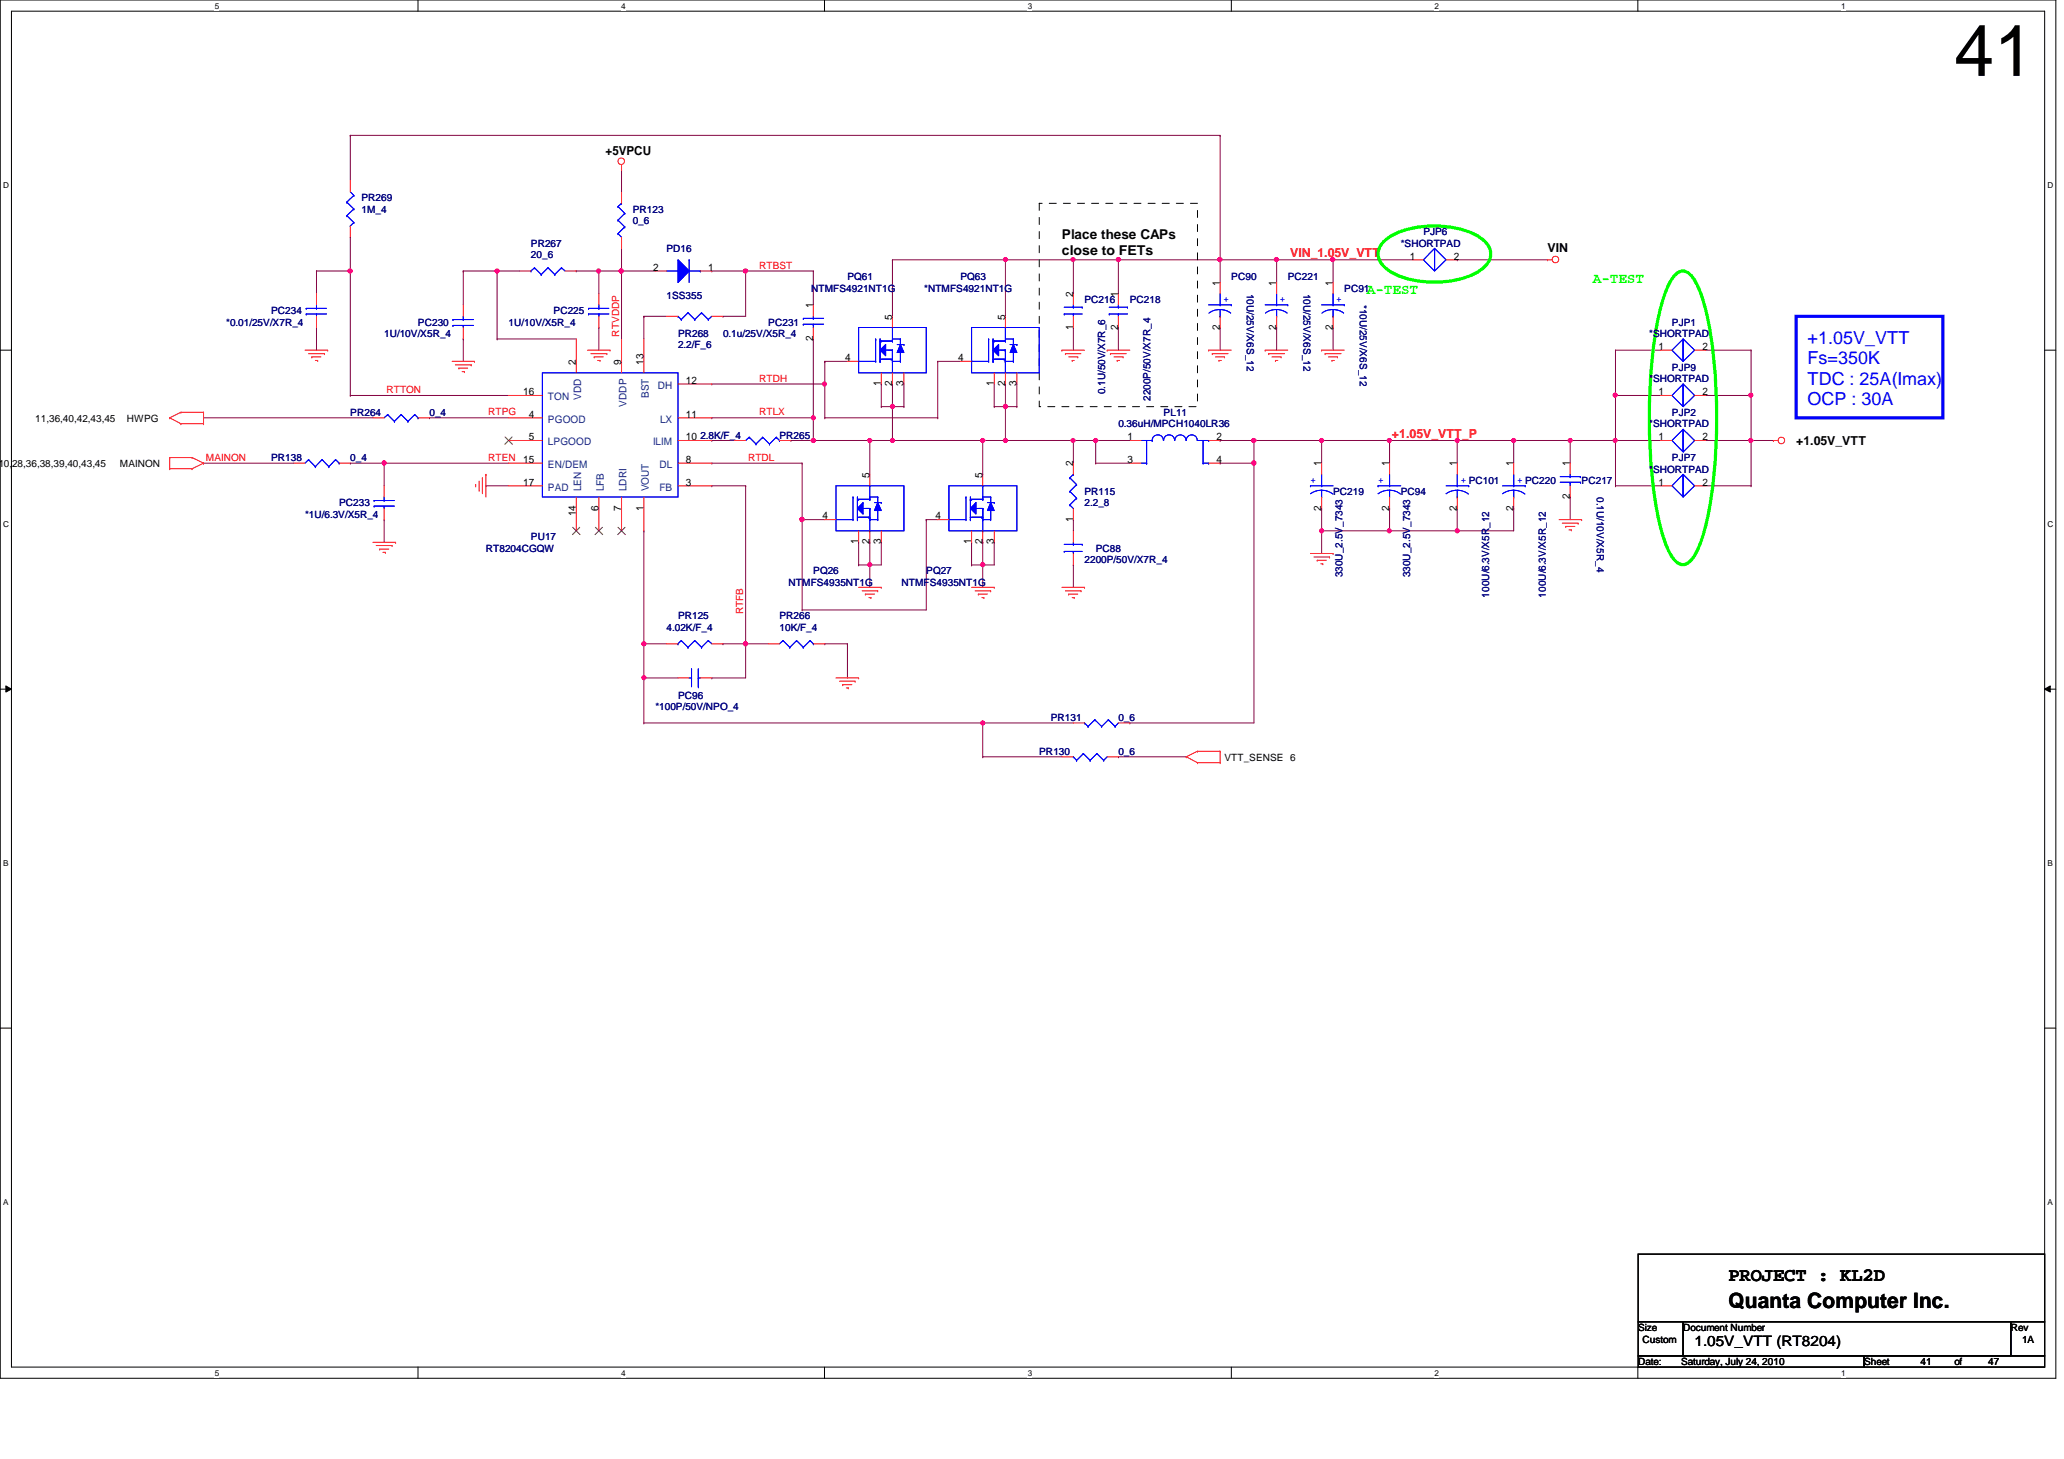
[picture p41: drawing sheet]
<svg xmlns="http://www.w3.org/2000/svg" width="297mm" height="210mm" viewBox="0 0 297 210" stroke-linecap="round" stroke-linejoin="round" font-family="sans-serif">
<defs><g id="words">
<text font-size="10.4" x="281.3" y="10.9">41</text>
<text font-size="3" x="248.7" y="188.1">Quanta Computer Inc.</text>
<text font-size="2.8" x="248.7" y="184.4">PROJECT : KL2D</text>
<g font-size="2.6" fill="#00f">
<text x="260.1" y="49.4">+1.05V_VTT</text>
<text x="260.1" y="52.4">Fs=350K</text>
<text x="260.1" y="55.4">TDC : 25A(Imax)</text>
<text x="260.1" y="58.3">OCP : 30A</text>
</g>
<g font-size="2.1" fill="#0f0">
<text x="229.2" y="40.7">A-TEST</text>
<text x="196.7" y="42.3">A-TEST</text>
</g>
<text font-size="2.1" x="243.9" y="193.7">1.05V_VTT (RT8204)</text>
<g font-size="1.9">
<text x="152.8" y="34.3">Place these CAPs</text>
<text x="152.8" y="36.7">close to FETs</text>
</g>
<g font-size="1.8">
<text x="87.2" y="22.3">+5VPCU</text>
<text x="222.7" y="36.3">VIN</text>
<text x="258.5" y="64.1">+1.05V_VTT</text>
</g>
<g font-size="1.8" fill="#f00">
<text x="185.7" y="37">VIN_1.05V_VTT</text>
<text x="200.3" y="63">+1.05V_VTT_P</text>
</g>
<g font-size="1.5">
<text x="94" y="38.9">2</text>
<text x="101.9" y="38.9">1</text>
<text x="175.6" y="41.1" transform="rotate(-90 175.6 41.1)">1</text>
<text x="183.7" y="41.1" transform="rotate(-90 183.7 41.1)">1</text>
<text x="191.8" y="41.1" transform="rotate(-90 191.8 41.1)">1</text>
<text x="202.9" y="37.3">1</text>
<text x="209.3" y="37.3">2</text>
<text x="117" y="44.4" transform="rotate(-90 117 44.4)">1</text>
<text x="128.4" y="46" transform="rotate(-90 128.4 46)">5</text>
<text x="144.6" y="46" transform="rotate(-90 144.6 46)">5</text>
<text x="154.4" y="47.5" transform="rotate(-90 154.4 47.5)">1</text>
<text x="154.4" y="42.7" transform="rotate(-90 154.4 42.7)">2</text>
<text x="160.9" y="47.5" transform="rotate(-90 160.9 47.5)">2</text>
<text x="160.9" y="42.7" transform="rotate(-90 160.9 42.7)">1</text>
<text x="175.6" y="47.5" transform="rotate(-90 175.6 47.5)">2</text>
<text x="183.7" y="47.5" transform="rotate(-90 183.7 47.5)">2</text>
<text x="191.8" y="47.5" transform="rotate(-90 191.8 47.5)">2</text>
<text x="82.9" y="52.5" transform="rotate(-90 82.9 52.5)">2</text>
<text x="89.4" y="52.5" transform="rotate(-90 89.4 52.5)">9</text>
<text x="92.6" y="52.5" transform="rotate(-90 92.6 52.5)">13</text>
<text x="117" y="49.1" transform="rotate(-90 117 49.1)">2</text>
<text x="121.6" y="51.9">4</text>
<text x="137.9" y="51.9">4</text>
<text x="238.7" y="50.3">1</text>
<text x="245" y="50.3">2</text>
<text x="75.3" y="56.9">16</text>
<text x="98.7" y="55.2">12</text>
<text x="126.8" y="55.6" transform="rotate(-90 126.8 55.6)">1</text>
<text x="128.4" y="55.6" transform="rotate(-90 128.4 55.6)">2</text>
<text x="130" y="55.6" transform="rotate(-90 130 55.6)">3</text>
<text x="143" y="55.6" transform="rotate(-90 143 55.6)">1</text>
<text x="144.6" y="55.6" transform="rotate(-90 144.6 55.6)">2</text>
<text x="146.3" y="55.6" transform="rotate(-90 146.3 55.6)">3</text>
<text x="238.7" y="56.9">1</text>
<text x="245" y="56.9">2</text>
<text x="76.1" y="60.1">4</text>
<text x="76.1" y="63.3">5</text>
<text x="98.7" y="63.3">10</text>
<text x="98.7" y="60.1">11</text>
<text x="162.3" y="63.3">1</text>
<text x="175.1" y="63.3">2</text>
<text x="238.7" y="63.3">1</text>
<text x="245" y="63.3">2</text>
<text x="75.3" y="66.6">15</text>
<text x="75.3" y="69.8">17</text>
<text x="98.7" y="69.8">3</text>
<text x="98.7" y="66.6">8</text>
<text x="125.1" y="68.7" transform="rotate(-90 125.1 68.7)">5</text>
<text x="141.4" y="68.7" transform="rotate(-90 141.4 68.7)">5</text>
<text x="154.4" y="67.1" transform="rotate(-90 154.4 67.1)">2</text>
<text x="162.3" y="66.6">3</text>
<text x="175.1" y="66.6">4</text>
<text x="190.2" y="67.1" transform="rotate(-90 190.2 67.1)">1</text>
<text x="199.9" y="67.1" transform="rotate(-90 199.9 67.1)">1</text>
<text x="209.7" y="67.1" transform="rotate(-90 209.7 67.1)">1</text>
<text x="217.8" y="67.1" transform="rotate(-90 217.8 67.1)">1</text>
<text x="225.9" y="71.8" transform="rotate(-90 225.9 71.8)">2</text>
<text x="225.9" y="67.1" transform="rotate(-90 225.9 67.1)">1</text>
<text x="238.7" y="69.8">1</text>
<text x="245" y="69.8">2</text>
<text x="82.9" y="74.3" transform="rotate(-90 82.9 74.3)">14</text>
<text x="86.1" y="73.4" transform="rotate(-90 86.1 73.4)">6</text>
<text x="89.4" y="73.4" transform="rotate(-90 89.4 73.4)">7</text>
<text x="92.6" y="73.4" transform="rotate(-90 92.6 73.4)">1</text>
<text x="118.4" y="74.7">4</text>
<text x="134.6" y="74.7">4</text>
<text x="154.4" y="75.1" transform="rotate(-90 154.4 75.1)">1</text>
<text x="190.2" y="73.4" transform="rotate(-90 190.2 73.4)">2</text>
<text x="199.9" y="73.4" transform="rotate(-90 199.9 73.4)">2</text>
<text x="209.7" y="73.4" transform="rotate(-90 209.7 73.4)">2</text>
<text x="217.8" y="73.4" transform="rotate(-90 217.8 73.4)">2</text>
<text x="123.5" y="78.3" transform="rotate(-90 123.5 78.3)">1</text>
<text x="125.1" y="78.3" transform="rotate(-90 125.1 78.3)">2</text>
<text x="126.8" y="78.3" transform="rotate(-90 126.8 78.3)">3</text>
<text x="139.8" y="78.3" transform="rotate(-90 139.8 78.3)">1</text>
<text x="141.4" y="78.3" transform="rotate(-90 141.4 78.3)">2</text>
<text x="143" y="78.3" transform="rotate(-90 143 78.3)">3</text>
</g>
<g font-size="1.5" fill="#004080">
<text x="78.9" y="57.6">TON</text>
<text x="83.6" y="57.5" transform="rotate(-90 83.6 57.5)">VDD</text>
<text x="90.2" y="58.5" transform="rotate(-90 90.2 58.5)">VDDP</text>
<text x="93.4" y="57.3" transform="rotate(-90 93.4 57.3)">BST</text>
<text x="94.7" y="55.9">DH</text>
<text x="78.9" y="60.8">PGOOD</text>
<text x="78.9" y="64.1">LPGOOD</text>
<text x="94" y="64.1">ILIM</text>
<text x="95" y="60.8">LX</text>
<text x="78.9" y="67.3">EN/DEM</text>
<text x="78.9" y="70.6">PAD</text>
<text x="83.6" y="70.7" transform="rotate(-90 83.6 70.7)">LEN</text>
<text x="86.9" y="70.7" transform="rotate(-90 86.9 70.7)">LFB</text>
<text x="90.2" y="70.7" transform="rotate(-90 90.2 70.7)">LDRI</text>
<text x="93.4" y="70.7" transform="rotate(-90 93.4 70.7)">VOUT</text>
<text x="94.9" y="70.6">FB</text>
<text x="94.9" y="67.3">DL</text>
</g>
<g font-size="1.4" fill="#000080">
<text x="52" y="29">PR269</text>
<text x="52" y="30.6">1M_4</text>
<text x="76.4" y="35.5">PR267</text>
<text x="91.1" y="30.6">PR123</text>
<text x="91.1" y="32.2">0_6</text>
<text x="201.6" y="35.5">*SHORTPAD</text>
<text x="204.8" y="33.9">PJP6</text>
<text x="76.4" y="37.1">20_6</text>
<text x="95.9" y="36.3">PD16</text>
<text x="116.8" y="42">NTMFS4921NT1G</text>
<text x="122" y="40.3">PQ61</text>
<text x="133" y="42">*NTMFS4921NT1G</text>
<text x="138.2" y="40.3">PQ63</text>
<text x="177.2" y="40.3">PC90</text>
<text x="185.3" y="40.3">PC221</text>
<text x="193.5" y="42">PC91</text>
<text x="32.6" y="46.9">*0.01/25V/X7R_4</text>
<text x="39" y="45.2">PC234</text>
<text x="60.2" y="46.9">PC230</text>
<text x="73.2" y="46.9">1U/10V/X5R_4</text>
<text x="79.7" y="45.2">PC225</text>
<text x="95.9" y="43">1SS355</text>
<text x="110.6" y="46.9">PC231</text>
<text x="156.1" y="43.6">PC216</text>
<text x="162.6" y="43.6">PC218</text>
<text x="179.4" y="42.2" transform="rotate(90 179.4 42.2)">10U/25V/X6S_12</text>
<text x="187.6" y="42.2" transform="rotate(90 187.6 42.2)">10U/25V/X6S_12</text>
<text x="195.7" y="43.9" transform="rotate(90 195.7 43.9)">*10U/25V/X6S_12</text>
<text x="240.6" y="46.9">PJP1</text>
<text x="55.3" y="48.5">1U/10V/X5R_4</text>
<text x="97.6" y="48.5">PR268</text>
<text x="97.6" y="50.1">2.2/F_6</text>
<text x="104.1" y="48.5">0.1u/25V/X5R_4</text>
<text x="237.4" y="48.5">*SHORTPAD</text>
<text x="240.6" y="53.3">PJP9</text>
<text x="50.4" y="59.9">PR264</text>
<text x="61.8" y="59.9">0_4</text>
<text x="159" y="56.7" transform="rotate(-90 159 56.7)">0.1U/50V/X7R_6</text>
<text x="165.6" y="57.7" transform="rotate(-90 165.6 57.7)">2200P/50V/X7R_4</text>
<text x="167.5" y="59.9">PL11</text>
<text x="237.4" y="55">*SHORTPAD</text>
<text x="240.6" y="59.9">PJP2</text>
<text x="100.8" y="63.1">2.8K/F_4</text>
<text x="112.2" y="63.1">PR265</text>
<text x="160.9" y="61.5">0.36uH/MPCH1040LR36</text>
<text x="237.4" y="61.5">*SHORTPAD</text>
<text x="39" y="66.4">PR138</text>
<text x="50.4" y="66.4">0_4</text>
<text x="156.1" y="71.2">PR115</text>
<text x="191.9" y="71.2">PC219</text>
<text x="201.6" y="71.2">PC94</text>
<text x="227.6" y="69.6">PC217</text>
<text x="229.8" y="71.5" transform="rotate(90 229.8 71.5)">0.1U/10V/X5R_4</text>
<text x="237.4" y="68">*SHORTPAD</text>
<text x="240.6" y="66.4">PJP7</text>
<text x="43.9" y="74.5">*1U/6.3V/X5R_4</text>
<text x="48.8" y="72.9">PC233</text>
<text x="76.4" y="77.7">PU17</text>
<text x="156.1" y="72.9">2.2_8</text>
<text x="69.9" y="79.4">RT8204CGQW</text>
<text x="117" y="82.6">PQ26</text>
<text x="133.3" y="82.6">PQ27</text>
<text x="156.1" y="81">2200P/50V/X7R_4</text>
<text x="157.7" y="79.4">PC88</text>
<text x="193.2" y="83.1" transform="rotate(-90 193.2 83.1)">330U_2.5V_7343</text>
<text x="202.9" y="83.1" transform="rotate(-90 202.9 83.1)">330U_2.5V_7343</text>
<text x="97.6" y="89.1">PR125</text>
<text x="112.2" y="89.1">PR266</text>
<text x="113.5" y="84.2">NTMFS4935NT1G</text>
<text x="129.7" y="84.2">NTMFS4935NT1G</text>
<text x="214.3" y="86" transform="rotate(-90 214.3 86)">100U/6.3V/X5R_12</text>
<text x="222.5" y="86" transform="rotate(-90 222.5 86)">100U/6.3V/X5R_12</text>
<text x="95.9" y="90.8">4.02K/F_4</text>
<text x="112.2" y="90.8">10K/F_4</text>
<text x="97.6" y="100.5">PC96</text>
<text x="94.3" y="102.1">*100P/50V/NPO_4</text>
<text x="151.2" y="103.8">PR131</text>
<text x="160.9" y="103.8">0_6</text>
<text x="149.6" y="108.6">PR130</text>
<text x="160.9" y="108.6">0_6</text>
</g>
<g font-size="1.4" fill="#f00">
<text x="109.3" y="38.7">RTBST</text>
<text x="89.1" y="48.4" transform="rotate(-90 89.1 48.4)">RTVDDP</text>
<text x="55.6" y="56.6">RTTON</text>
<text x="70.3" y="59.8">RTPG</text>
<text x="109.3" y="59.8">RTLX</text>
<text x="109.3" y="54.9">RTDH</text>
<text x="29.6" y="66.3">MAINON</text>
<text x="70.3" y="66.3">RTEN</text>
<text x="107.7" y="66.3">RTDL</text>
<text x="107" y="88.4" transform="rotate(-90 107 88.4)">RTFB</text>
</g>
<g font-size="1.4" fill="#00f">
<text x="176.1" y="43.4">+</text>
<text x="184.2" y="43.4">+</text>
<text x="192.3" y="43.4">+</text>
<text x="188.6" y="69.4">+</text>
<text x="198.3" y="69.4">+</text>
<text x="210.2" y="69.4">+ PC101</text>
<text x="218.4" y="69.4">+ PC220</text>
</g>
<g font-size="1.4">
<text x="5.1" y="60.7">11,36,40,42,43,45</text>
<text x="18.2" y="60.7">HWPG</text>
<text x="-.6" y="67.2">,10,28,36,38,39,40,43,45</text>
<text x="17.3" y="67.2">MAINON</text>
<text x="176.2" y="109.4">VTT_SENSE 6</text>
<text x="235.8" y="191.5">Size</text>
<text x="242.2" y="191.5">Document Number</text>
<text x="289.4" y="191.5">Rev</text>
<text x="235.8" y="196.4">Date:</text>
<text x="236.4" y="193.2">Custom</text>
<text x="241.9" y="196.4">Saturday, July 24, 2010</text>
<text x="268.3" y="196.4">Sheet</text>
<text x="276.4" y="196.4">41</text>
<text x="281.3" y="196.4">of</text>
<text x="286.1" y="196.4">47</text>
<text x="291" y="193.2">1A</text>
</g>
<g font-size="1.2">
<text x="30.9" y="1.2">5</text>
<text x="89.4" y="1.2">4</text>
<text x="147.9" y="1.2">3</text>
<text x="206.5" y="1.2">2</text>
<text x="265" y="1.2">1</text>
<text x=".5" y="27.1">D</text>
<text x="294.7" y="27.1">D</text>
<text x=".5" y="75.8">C</text>
<text x="294.7" y="75.8">C</text>
<text x=".5" y="124.6">B</text>
<text x="294.7" y="124.6">B</text>
<text x=".5" y="173.4">A</text>
<text x="294.7" y="173.4">A</text>
<text x="30.9" y="197.9">5</text>
<text x="89.4" y="197.9">4</text>
<text x="147.9" y="197.9">3</text>
<text x="206.5" y="197.9">2</text>
<text x="265" y="197.9">1</text>
</g>
</g></defs>
<path d="M0 0h295.9v198.3h-295.9zM1.6 1.6h292.7v195.1h-292.7z" fill="none" stroke="#000" stroke-width=".14"/>
<g fill="#fff">
<path d="M30.9 .2h.6v1.3h-.6z"/>
<path d="M30.9 196.8h.6v1.4h-.6z"/>
</g>
<path d="M60.2 0v1.6M60.2 196.7v1.6" fill="none" stroke="#000" stroke-width=".14"/>
<g fill="#fff">
<path d="M89.4 .2h.6v1.3h-.6z"/>
<path d="M89.4 196.8h.6v1.4h-.6z"/>
</g>
<path d="M118.7 0v1.6M118.7 196.7v1.6" fill="none" stroke="#000" stroke-width=".14"/>
<g fill="#fff">
<path d="M147.9 .2h.6v1.3h-.6z"/>
<path d="M147.9 196.8h.6v1.4h-.6z"/>
</g>
<path d="M177.2 0v1.6M177.2 196.7v1.6" fill="none" stroke="#000" stroke-width=".14"/>
<g fill="#fff">
<path d="M206.5 .2h.5v1.3h-.5z"/>
<path d="M206.5 196.8h.5v1.4h-.5z"/>
</g>
<path d="M235.7 0v1.6M235.7 196.7v1.6" fill="none" stroke="#000" stroke-width=".14"/>
<g fill="#fff">
<path d="M265 .2h.6v1.3h-.6z"/>
<path d="M265 196.8h.6v1.4h-.6z"/>
<path d="M.5 26h.8v1.3h-.8z"/>
<path d="M294.7 26h.8v1.3h-.8z"/>
<path d="M.5 74.8h.8v1.3h-.8z"/>
<path d="M294.7 74.8h.8v1.3h-.8z"/>
</g>
<path d="M0 50.4h1.6M294.3 50.4h1.6" fill="none" stroke="#000" stroke-width=".14"/>
<g fill="#fff">
<path d="M.5 123.5h.7v1.3h-.7z"/>
<path d="M294.7 123.5h.7v1.3h-.7z"/>
</g>
<path d="M0 99.1h1.6M.8 98.7l.8 .4-.8 .5zM294.3 99.1l.8-.4v.9zM294.3 99.1h1.6" fill="none" stroke="#000" stroke-width=".14"/>
<path d="M.8 98.7l.8 .4-.8 .5zM294.3 99.1l.8-.4v.9z" fill="#000"/>
<g fill="#fff">
<path d="M.5 172.3h.7v1.3h-.7z"/>
<path d="M294.7 172.3h.7v1.3h-.7z"/>
</g>
<path d="M0 147.9h1.6M294.3 147.9h1.6" fill="none" stroke="#000" stroke-width=".14"/>
<path d="M191.9 37.4h.1M191.9 37.4h11.3" fill="none" stroke="#800040" stroke-width=".14"/>
<circle cx="191.8" cy="37.3" r=".3" fill="#f0f"/>
<circle cx="191.8" cy="37.3" r=".3" fill="none" stroke="#f0f" stroke-width=".14"/>
<g fill="none" stroke="#800040" stroke-width=".14">
<path d="M82.9 39h.1M82.9 39h3.3M183.7 37.4h.1M183.7 37.4v3.2M107.3 69.9h.1M107.3 69.9v22.7M125.2 78h.1M125.2 78v3.3M157.7 63.4h.1M157.7 63.4h4.9M92.7 92.6h.1M92.7 92.6v4.9"/>
<path d="M118.7 92.6h.1M118.7 92.6h3.3"/>
</g>
<circle cx="92.7" cy="97.5" r=".3" fill="#f0f"/>
<circle cx="92.7" cy="97.5" r=".3" fill="none" stroke="#f0f" stroke-width=".14"/>
<circle cx="92.7" cy="92.6" r=".3" fill="#f0f"/>
<circle cx="92.7" cy="92.6" r=".3" fill="none" stroke="#f0f" stroke-width=".14"/>
<g fill="none" stroke="#800040" stroke-width=".14">
<path d="M175.6 19.5h.1M175.6 19.5v17.9M117 39h.1M117 39v4.9M66.7 48.8h.1M66.7 48.8v3.2M117 48.8h.1M117 48.8v14.6M69.9 69.9h.1M69.9 69.9h3.3M102.4 60.1h.1M102.4 60.1h14.6"/>
<path d="M117 60.1h.1M122 92.6h.1M122 92.6v4.9"/>
</g>
<circle cx="117" cy="63.4" r=".3" fill="#f0f"/>
<circle cx="117" cy="63.4" r=".3" fill="none" stroke="#f0f" stroke-width=".14"/>
<circle cx="117" cy="60.1" r=".3" fill="#f0f"/>
<circle cx="117" cy="60.1" r=".3" fill="none" stroke="#f0f" stroke-width=".14"/>
<g fill="none" stroke="#800040" stroke-width=".14">
<path d="M45.5 39h.1M45.5 39v3.2M50.4 34.1h.1M50.4 34.1v4.9h-4.9M66.7 39h.1M66.7 39h8.1M66.7 39v4.9M71.5 39h.1M86.2 39h.1M86.2 39h3.2M128.4 37.4h.1M128.4 37.4v8.1"/>
<path d="M45.5 47.1h.1M45.5 47.1v3.3M71.5 48.8h.1M71.5 48.8h11.4M86.2 47.1h.1M86.2 47.1v3.3M102.4 66.6h.1M102.4 63.4h.1M102.4 66.6h13M102.4 63.4h3.3M113.8 63.4h.1M113.8 63.4h3.2"/>
<path d="M115.4 66.6h.1M115.4 66.6v8.2M154.5 63.4h.1M154.5 63.4v3.2"/>
</g>
<circle cx="86.1" cy="39" r=".3" fill="#f0f"/>
<circle cx="86.1" cy="39" r=".3" fill="none" stroke="#f0f" stroke-width=".14"/>
<path d="M55.3 74.8h.1M55.3 66.6h.1M55.3 66.6v3.3M55.3 74.8v3.2M55.3 66.6h17.9M125.2 63.4h.1M125.2 63.4v4.8" fill="none" stroke="#800040" stroke-width=".14"/>
<circle cx="55.3" cy="66.6" r=".31" fill="#f0f"/>
<circle cx="55.3" cy="66.6" r=".31" fill="none" stroke="#f0f" stroke-width=".14"/>
<path d="M125.2 81.3h.1M125.2 81.3v3.2" fill="none" stroke="#800040" stroke-width=".14"/>
<circle cx="125.2" cy="81.2" r=".3" fill="#f0f"/>
<circle cx="125.2" cy="81.2" r=".3" fill="none" stroke="#f0f" stroke-width=".14"/>
<g fill="none" stroke="#800040" stroke-width=".14">
<path d="M154.5 37.4h.1M154.5 37.4v4.8M160.9 37.4h.1M160.9 37.4v4.8M160.9 37.4h14.7M154.5 47.1h.1M154.5 47.1v3.3M160.9 47.1h.1M160.9 47.1v3.3M175.6 47.1h.1M175.6 47.1v3.3M183.7 47.1h.1"/>
<path d="M183.7 47.1v3.3M102.4 69.9h.1M102.4 69.9h4.9M123.6 78h.1M123.6 78v3.3M126.8 78h.1M126.8 78v3.3M190.2 76.4h.1M190.2 76.4v3.2M226 63.4h.1M226 71.5h.1M226 63.4v3.2"/>
<path d="M226 71.5v3.3M232.5 63.4h.1M232.5 63.4h6.5"/>
</g>
<circle cx="175.6" cy="37.3" r=".3" fill="#f0f"/>
<circle cx="175.6" cy="37.3" r=".3" fill="none" stroke="#f0f" stroke-width=".14"/>
<circle cx="160.9" cy="37.3" r=".3" fill="#f0f"/>
<circle cx="160.9" cy="37.3" r=".3" fill="none" stroke="#f0f" stroke-width=".14"/>
<path d="M175.6 37.4h.1M175.6 37.4v3.2M117 63.4h.1M117 63.4h8.2" fill="none" stroke="#800040" stroke-width=".14"/>
<circle cx="125.2" cy="63.4" r=".3" fill="#f0f"/>
<circle cx="125.2" cy="63.4" r=".3" fill="none" stroke="#f0f" stroke-width=".14"/>
<circle cx="117" cy="63.4" r=".3" fill="#f0f"/>
<circle cx="117" cy="63.4" r=".3" fill="none" stroke="#f0f" stroke-width=".14"/>
<path d="M175.6 63.4h.1M175.6 63.4h4.9M200 63.4h.1M200 63.4h9.7M92.7 92.6h.1M92.7 92.6h3.2" fill="none" stroke="#800040" stroke-width=".14"/>
<circle cx="199.9" cy="63.4" r=".3" fill="#f0f"/>
<circle cx="199.9" cy="63.4" r=".3" fill="none" stroke="#f0f" stroke-width=".14"/>
<path d="M86.2 39h.1M86.2 39v3.2M89.4 39h.1M89.4 39v9.8M126.8 55.2h.1M126.8 55.2v3.3M154.5 74.8h.1M154.5 74.8v1.6M154.5 81.3h.1M154.5 81.3v3.2" fill="none" stroke="#800040" stroke-width=".14"/>
<circle cx="89.4" cy="39" r=".3" fill="#f0f"/>
<circle cx="89.4" cy="39" r=".3" fill="none" stroke="#f0f" stroke-width=".14"/>
<path d="M50.4 19.5h.1M50.4 19.5h125.2M71.5 39h.1M71.5 39v9.8M92.7 45.5h.1M92.7 45.5v3.3M92.7 76.4h.1M92.7 76.4v16.2" fill="none" stroke="#800040" stroke-width=".14"/>
<circle cx="71.5" cy="39" r=".3" fill="#f0f"/>
<circle cx="71.5" cy="39" r=".3" fill="none" stroke="#f0f" stroke-width=".14"/>
<path d="M102.4 55.2h.1M102.4 55.2h16.3" fill="none" stroke="#800040" stroke-width=".14"/>
<circle cx="118.7" cy="55.2" r=".3" fill="#f0f"/>
<circle cx="118.7" cy="55.2" r=".3" fill="none" stroke="#f0f" stroke-width=".14"/>
<path d="M180.5 66.6h.1M180.5 66.6v37.4" fill="none" stroke="#800040" stroke-width=".14"/>
<circle cx="180.4" cy="66.6" r=".32" fill="#f0f"/>
<circle cx="180.4" cy="66.6" r=".32" fill="none" stroke="#f0f" stroke-width=".14"/>
<path d="M107.3 39h.1M107.3 39v6.5h-3.2M92.7 45.5h.1M92.7 45.5h3.2M104.1 45.5h.1" fill="none" stroke="#800040" stroke-width=".14"/>
<circle cx="107.3" cy="39" r=".31" fill="#f0f"/>
<circle cx="107.3" cy="39" r=".31" fill="none" stroke="#f0f" stroke-width=".14"/>
<path d="M102.4 39h.1M102.4 39h14.6M107.3 39h.1M107.3 92.6h.1M107.3 92.6h3.3" fill="none" stroke="#800040" stroke-width=".14"/>
<circle cx="107.3" cy="92.6" r=".31" fill="#f0f"/>
<circle cx="107.3" cy="92.6" r=".31" fill="none" stroke="#f0f" stroke-width=".14"/>
<path d="M50.4 39h.1M50.4 39v17.9M50.4 56.9h.1M50.4 56.9h22.8M92.7 97.5h.1M92.7 97.5h4.9M104.1 92.6h.1M104.1 92.6h3.2" fill="none" stroke="#800040" stroke-width=".14"/>
<circle cx="50.4" cy="39" r=".31" fill="#f0f"/>
<circle cx="50.4" cy="39" r=".31" fill="none" stroke="#f0f" stroke-width=".14"/>
<path d="M50.4 19.5h.1M50.4 19.5v6.5M89.4 35.7h.1M89.4 39h.1M89.4 35.7v3.3M89.4 39h4.9M118.7 52h.1M118.7 52h3.3" fill="none" stroke="#800040" stroke-width=".14"/>
<circle cx="89.4" cy="39" r=".3" fill="#f0f"/>
<circle cx="89.4" cy="39" r=".3" fill="none" stroke="#f0f" stroke-width=".14"/>
<path d="M144.7 63.4h.1M144.7 63.4h9.8M92.7 97.5h.1M92.7 97.5v6.5" fill="none" stroke="#800040" stroke-width=".14"/>
<circle cx="144.7" cy="63.4" r=".3" fill="#f0f"/>
<circle cx="144.7" cy="63.4" r=".3" fill="none" stroke="#f0f" stroke-width=".14"/>
<path d="M175.6 37.4h.1M175.6 37.4h8.1" fill="none" stroke="#800040" stroke-width=".14"/>
<circle cx="175.6" cy="37.3" r=".3" fill="#f0f"/>
<circle cx="175.6" cy="37.3" r=".3" fill="none" stroke="#f0f" stroke-width=".14"/>
<path d="M175.6 66.6h.1M180.5 63.4h.1M180.5 63.4v3.2h-4.9" fill="none" stroke="#800040" stroke-width=".14"/>
<circle cx="180.4" cy="63.4" r=".31" fill="#f0f"/>
<circle cx="180.4" cy="63.4" r=".31" fill="none" stroke="#f0f" stroke-width=".14"/>
<path d="M157.7 66.6h.1M157.7 63.4h.1M157.7 66.6h4.9M157.7 63.4v3.2" fill="none" stroke="#800040" stroke-width=".14"/>
<circle cx="157.7" cy="63.4" r=".3" fill="#f0f"/>
<circle cx="157.7" cy="63.4" r=".3" fill="none" stroke="#f0f" stroke-width=".14"/>
<path d="M154.5 63.4h.1M154.5 63.4h3.2" fill="none" stroke="#800040" stroke-width=".14"/>
<circle cx="154.4" cy="63.4" r=".3" fill="#f0f"/>
<circle cx="154.4" cy="63.4" r=".3" fill="none" stroke="#f0f" stroke-width=".14"/>
<path d="M128.4 63.4h.1M128.4 63.4h13" fill="none" stroke="#800040" stroke-width=".14"/>
<circle cx="128.4" cy="63.4" r=".3" fill="#f0f"/>
<circle cx="128.4" cy="63.4" r=".3" fill="none" stroke="#f0f" stroke-width=".14"/>
<path d="M115.4 74.8h.1M115.4 74.8h3.3M141.4 63.4h.1M141.4 63.4v4.8M123.6 81.3h.1M123.6 81.3h3.2M125.2 81.3h.1M139.8 81.3h.1M139.8 81.3h1.6M141.4 81.3h.1M141.4 81.3v3.2" fill="none" stroke="#800040" stroke-width=".14"/>
<circle cx="141.4" cy="81.2" r=".3" fill="#f0f"/>
<circle cx="141.4" cy="81.2" r=".3" fill="none" stroke="#f0f" stroke-width=".14"/>
<path d="M115.4 74.8h.1M115.4 74.8v13M139.8 78h.1M139.8 78v3.3M141.4 78h.1M141.4 78v3.3M143.1 78h.1M143.1 78v3.3h-1.7M141.4 81.3h.1" fill="none" stroke="#800040" stroke-width=".14"/>
<circle cx="115.4" cy="74.7" r=".32" fill="#f0f"/>
<circle cx="115.4" cy="74.7" r=".32" fill="none" stroke="#f0f" stroke-width=".14"/>
<g fill="none" stroke="#800040" stroke-width=".14">
<path d="M183.7 37.4h.1M183.7 37.4h8.2M191.9 37.4h.1M191.9 37.4v3.2M191.9 47.1h.1M191.9 47.1v3.3M61.8 60.1h.1M61.8 60.1h11.4M133.3 74.8h.1M133.3 74.8v13h-17.9M133.3 74.8h1.7M102.4 97.5h.1"/>
<path d="M107.3 92.6h.1M107.3 92.6v4.9h-4.9M115.4 87.8h.1M92.7 104h.1M92.7 104h48.7M141.4 108.9h.1M141.4 104h.1M141.4 108.9h11.4M141.4 104v4.9M160.9 108.9h.1M160.9 108.9h9.8"/>
</g>
<circle cx="183.7" cy="37.3" r=".3" fill="#f0f"/>
<circle cx="183.7" cy="37.3" r=".3" fill="none" stroke="#f0f" stroke-width=".14"/>
<path d="M209.7 63.4h.1M209.7 63.4v3.2M209.7 63.4h8.1M217.8 63.4h.1M217.8 63.4v3.2" fill="none" stroke="#800040" stroke-width=".14"/>
<circle cx="209.7" cy="63.4" r=".3" fill="#f0f"/>
<circle cx="209.7" cy="63.4" r=".3" fill="none" stroke="#f0f" stroke-width=".14"/>
<path d="M209.7 73.2h.1M209.7 73.2v3.2" fill="none" stroke="#800040" stroke-width=".14"/>
<circle cx="209.7" cy="76.4" r=".3" fill="#f0f"/>
<circle cx="209.7" cy="76.4" r=".3" fill="none" stroke="#f0f" stroke-width=".14"/>
<g fill="none" stroke="#800040" stroke-width=".14">
<path d="M89.4 24.4h.1M89.4 24.4v3.2M29.3 60.1h.1M29.3 66.6h.1M29.3 60.1h24.4M29.3 66.6h13M50.4 66.6h.1M50.4 66.6h4.9M209.7 76.4h.1M217.8 73.2h.1M217.8 73.2v3.2h-8.1M141.4 104h.1"/>
<path d="M141.4 104h13.1M162.6 104h.1M162.6 104h17.9"/>
</g>
<circle cx="141.4" cy="104" r=".3" fill="#f0f"/>
<circle cx="141.4" cy="104" r=".3" fill="none" stroke="#f0f" stroke-width=".14"/>
<path d="M128.4 37.4h16.3M144.7 37.4h.1M200 76.4h.1M200 76.4h9.7" fill="none" stroke="#800040" stroke-width=".14"/>
<circle cx="144.7" cy="37.3" r=".3" fill="#f0f"/>
<circle cx="144.7" cy="37.3" r=".3" fill="none" stroke="#f0f" stroke-width=".14"/>
<path d="M154.5 37.4h6.4M160.9 37.4h.1" fill="none" stroke="#800040" stroke-width=".14"/>
<circle cx="160.9" cy="37.3" r=".3" fill="#f0f"/>
<circle cx="160.9" cy="37.3" r=".3" fill="none" stroke="#f0f" stroke-width=".14"/>
<path d="M128.4 58.5h.1M128.4 58.5h1.7" fill="none" stroke="#800040" stroke-width=".14"/>
<circle cx="128.4" cy="58.5" r=".31" fill="#f0f"/>
<circle cx="128.4" cy="58.5" r=".31" fill="none" stroke="#f0f" stroke-width=".14"/>
<g fill="none" stroke="#800040" stroke-width=".14">
<path d="M118.7 52h.1M118.7 55.2h.1M118.7 52v8.1M126.8 58.5h.1M126.8 58.5h1.6M128.4 58.5h.1M128.4 55.2h.1M128.4 55.2v8.2h-3.2M130.1 58.5h.1M130.1 55.2v3.3M135 52h.1M135 52h3.2"/>
<path d="M135 52v8.1M144.7 58.5h.1M144.7 55.2v3.3M118.7 60.1h.1M118.7 60.1h16.3M125.2 63.4h.1M135 60.1h.1"/>
</g>
<circle cx="144.7" cy="58.5" r=".31" fill="#f0f"/>
<circle cx="144.7" cy="58.5" r=".31" fill="none" stroke="#f0f" stroke-width=".14"/>
<path d="M141.4 63.4h.1M141.4 63.4h3.3" fill="none" stroke="#800040" stroke-width=".14"/>
<circle cx="141.4" cy="63.4" r=".3" fill="#f0f"/>
<circle cx="141.4" cy="63.4" r=".3" fill="none" stroke="#f0f" stroke-width=".14"/>
<path d="M144.7 37.4h.1M144.7 37.4v8.1M144.7 37.4h9.8M154.5 37.4h.1M143.1 58.5h.1M143.1 55.2v3.3M143.1 58.5h3.2M144.7 58.5h.1M144.7 58.5v4.9M146.3 58.5h.1M146.3 55.2v3.3" fill="none" stroke="#800040" stroke-width=".14"/>
<circle cx="154.4" cy="37.3" r=".3" fill="#f0f"/>
<circle cx="154.4" cy="37.3" r=".3" fill="none" stroke="#f0f" stroke-width=".14"/>
<path d="M209.7 37.4h.1M209.7 37.4h13M245.5 50.4h6.5M252 50.4h.1M252 56.9h.1M252 50.4v6.5M245.5 63.4h6.5M252 63.4h.1" fill="none" stroke="#800040" stroke-width=".14"/>
<circle cx="252" cy="56.8" r=".3" fill="#f0f"/>
<circle cx="252" cy="56.8" r=".3" fill="none" stroke="#f0f" stroke-width=".14"/>
<path d="M245.5 56.9h6.5M252 56.9h.1M252 56.9v6.5M252 63.4h.1M252 63.4h3.2M255.2 63.4h.1" fill="none" stroke="#800040" stroke-width=".14"/>
<circle cx="252" cy="63.4" r=".3" fill="#f0f"/>
<circle cx="252" cy="63.4" r=".3" fill="none" stroke="#f0f" stroke-width=".14"/>
<path d="M232.5 50.4h.1M232.5 56.9h.1M232.5 50.4h6.5M232.5 50.4v13M232.5 56.9h6.5" fill="none" stroke="#800040" stroke-width=".14"/>
<circle cx="232.5" cy="56.8" r=".3" fill="#f0f"/>
<circle cx="232.5" cy="56.8" r=".3" fill="none" stroke="#f0f" stroke-width=".14"/>
<path d="M232.5 63.4h.1M232.5 63.4v6.5" fill="none" stroke="#800040" stroke-width=".14"/>
<circle cx="232.5" cy="63.4" r=".3" fill="#f0f"/>
<circle cx="232.5" cy="63.4" r=".3" fill="none" stroke="#f0f" stroke-width=".14"/>
<path d="M226 63.4h.1M226 63.4h6.5M232.5 69.9h.1M232.5 69.9h6.5M245.5 69.9h6.5M252 69.9h.1M252 63.4h.1M252 63.4v6.5" fill="none" stroke="#800040" stroke-width=".14"/>
<circle cx="226" cy="63.4" r=".3" fill="#f0f"/>
<circle cx="226" cy="63.4" r=".3" fill="none" stroke="#f0f" stroke-width=".14"/>
<path d="M217.8 63.4h.1M217.8 63.4h8.2" fill="none" stroke="#800040" stroke-width=".14"/>
<circle cx="217.8" cy="63.4" r=".3" fill="#f0f"/>
<circle cx="217.8" cy="63.4" r=".3" fill="none" stroke="#f0f" stroke-width=".14"/>
<path d="M180.5 63.4h.1M180.5 63.4h19.5M190.2 73.2h.1M190.2 63.4h.1M190.2 63.4v3.2M190.2 73.2v3.2M200 63.4h.1M200 63.4v3.2" fill="none" stroke="#800040" stroke-width=".14"/>
<circle cx="190.2" cy="63.4" r=".3" fill="#f0f"/>
<circle cx="190.2" cy="63.4" r=".3" fill="none" stroke="#f0f" stroke-width=".14"/>
<path d="M200 73.2h.1M200 73.2v3.2" fill="none" stroke="#800040" stroke-width=".14"/>
<circle cx="199.9" cy="76.4" r=".3" fill="#f0f"/>
<circle cx="199.9" cy="76.4" r=".3" fill="none" stroke="#f0f" stroke-width=".14"/>
<path d="M190.2 76.4h.1M190.2 76.4h9.8" fill="none" stroke="#800040" stroke-width=".14"/>
<circle cx="190.2" cy="76.4" r=".3" fill="#f0f"/>
<circle cx="190.2" cy="76.4" r=".3" fill="none" stroke="#f0f" stroke-width=".14"/>
<g fill="none" stroke="#f00" stroke-width=".14">
<path d="M89.4 24.4h.1M89.4 23.7v.7M222.7 37.4h.1M222.7 37.4h.7M26 59.3h.1M26 59.3l-1.6 .8M26 59.3h3.3M29.3 59.3h.1M29.3 59.3v1.7M43.9 50.4h3.3M44.4 50.9h2.3M44.9 51.4h.1"/>
<path d="M44.9 51.4h1.3M45.4 51.9h.3M45.7 51.9h.1M46.7 50.9h.1M47.2 50.4h.1M65.1 52h3.2M65.5 52.5h2.3M66 53h.1M66 53h1.3M66.5 53.5h.3M66.8 53.5h.1M67.8 52.5h.1"/>
<path d="M68.3 52h.1M73.2 56.9h4.9M82.9 48.8v4.8M84.5 50.4h3.3M85 50.9h2.3M85.5 51.4h.1M85.5 51.4h1.3M86 51.9h.4M86.4 51.9h.1M87.3 50.9h.1M87.8 50.4h.1M89.4 48.8v4.8"/>
<path d="M92.7 48.8v4.8M95.9 45.5h1.7M97.6 55.2h4.8M102.4 45.5h1.7M152.8 50.4h.1M152.8 50.4h3.3M153.3 50.9h.1M153.3 50.9h2.3M153.8 51.4h1.3M154.3 51.9h.1M154.3 51.9h.3M155.1 51.4h.1"/>
<path d="M159.3 50.4h.1M159.3 50.4h3.3M159.8 50.9h.1M159.8 50.9h2.3M160.3 51.4h1.3M160.8 51.9h.1M160.8 51.9h.3M161.6 51.4h.1M173.9 50.4h.1M173.9 50.4h3.3M174.5 50.9h.1M174.5 50.9h2.2"/>
<path d="M174.9 51.4h1.3M175.4 51.9h.1M175.4 51.9h.4M175.6 40.6v1.6M175.6 45.5v1.6M176.2 51.4h.1M182.1 50.4h.1M182.1 50.4h3.2M182.6 50.9h.1M182.6 50.9h2.3M183 51.4h1.4M183.6 51.9h.1"/>
<path d="M183.6 51.9h.3M184.4 51.4h.1M190.2 50.4h.1M190.2 50.4h3.3M190.7 50.9h.1M190.7 50.9h2.3M191.2 51.4h1.3M191.7 51.9h.1M191.7 51.9h.3M192.5 51.4h.1M24.4 67.4h.1M24.4 65.8h.1"/>
<path d="M24.4 60.1h.1M24.4 65.8h3.2M24.4 67.4h3.2M24.4 65.8v1.6M24.4 60.1l1.6 .9M26 61h.1M26 61h3.3M27.6 65.8h.1M27.6 67.4h.1M27.6 65.8l1.7 .8M29.3 66.6h.1M29.3 61h.1"/>
<path d="M29.3 66.6l-1.7 .8M53.7 78h3.2M54.1 78.5h2.3M54.6 79h.1M54.6 79h1.4M55.1 79.5h.4M55.5 79.5h.1M56.4 78.5h.1M56.9 78h.1M68.4 69.7h.1M68.4 69.7v.4M69 70.5h.1"/>
<path d="M69 69.2v1.3M69.4 68.7h.1M69.4 68.7v2.3M69.9 68.2h.1M69.9 68.2v3.3M73.2 63.4h4.9M73.2 69.9h4.9M73.2 60.1h4.9M73.2 66.6h4.9M82.9 71.5v4.9M86.2 71.5v4.9M89.4 71.5v4.9"/>
<path d="M92.7 71.5v4.9M97.6 63.4h4.8M97.6 69.9h4.8M97.6 60.1h4.8M97.6 66.6h4.8M188.6 79.6h3.3M191.9 79.6h.1M224.4 74.8h3.2M224.8 75.3h2.3M225.3 75.7h.1M225.3 75.7h1.3M225.8 76.2h.3"/>
<path d="M226.1 76.2h.1M227.1 75.3h.1M227.6 74.8h.1M255.2 63.4h.1M255.2 63.4h.7M97.6 97.5h1.6M100.8 97.5h1.6M120.3 97.5h3.3M120.8 98h2.3M121.3 98.5h.1M121.3 98.5h1.3M121.8 99h.3"/>
<path d="M122.1 99h.1M123.1 98h.1M123.6 97.5h.1M123.6 84.5h3.2M124.1 85h2.2M124.5 85.5h.1M124.5 85.5h1.4M125 86h.3M125.3 86h.1M126.3 85h.1M126.8 84.5h.1M139.8 84.5h3.3"/>
<path d="M140.3 85h2.3M140.8 85.5h.1M140.8 85.5h1.3M141.3 86h.3M141.6 86h.1M142.6 85h.1M143.1 84.5h.1M152.8 84.5h3.3M153.3 85h2.3M153.8 85.5h.1M153.8 85.5h1.3M154.3 86h.3"/>
<path d="M154.6 86h.1M155.6 85h.1M156.1 84.5h.1M189.1 80.1h2.2M189.6 80.6h.1M189.6 80.6h1.3M190.1 81.1h.3M190.4 81.1h.1M191.3 80.1h.1M170.7 108.9h.1M170.7 108.9l1.6 .8M172.3 108.1h.1"/>
<path d="M172.3 109.7h.1M172.3 108.1h3.3M172.3 108.1l-1.6 .8M172.3 109.7h3.3M175.6 109.7h.1M175.6 108.1h.1M175.6 108.1v1.6"/>
<circle cx="89.4" cy="23.2" r=".47"/>
<circle cx="223.8" cy="37.3" r=".47"/>
<circle cx="256.4" cy="63.4" r=".47"/>
</g>
<path d="M235.8 180.4h58.5v9.8h-58.5zM235.8 190.2h6.4v4.9h-6.4zM235.8 195.1h32.5v1.6h-32.5zM242.2 190.2h47.2v4.9h-47.2zM268.3 195.1h26v1.6h-26zM289.4 190.2h4.9v4.9h-4.9z" fill="none" stroke="#000" stroke-width=".14"/>
<path d="M149.6 29.3h22.7v29.2h-22.7z" fill="none" stroke="#000" stroke-width=".14" stroke-dasharray="1 1 1 1 1 1 1 1"/>
<path d="M258.5 45.5h21.1v14.6h-21.1z" fill="none" stroke="#00f" stroke-width=".47"/>
<path d="M199.2 34.7a9.9 9.9 0 0 1 5.9-2.1 13.3 13.3 0 0 1 7.9 1.5 2.79 2.79 0 0 1 1.4 3.1 4.7 4.7 0 0 1-3.2 2.6 14.7 14.7 0 0 1-10.5-.4 3.7 3.7 0 0 1-2.4-2.9l.1-.6 .3-.6zM241.1 39.5a1.35 1.35 0 0 1 2.1 0 8.8 8.8 0 0 1 1.9 3.6 65.5 65.5 0 0 1 1.9 19.3 57.8 57.8 0 0 1-1.9 14.8 8.9 8.9 0 0 1-1.9 3.5 1.34 1.34 0 0 1-2.1 0 8.8 8.8 0 0 1-1.8-3.5 66.3 66.3 0 0 1-1.9-19.4 58.2 58.2 0 0 1 1.9-14.7 8.8 8.8 0 0 1 1.8-3.6z" fill="none" stroke="#0f0" stroke-width=".47"/>
<g fill="none" stroke="#00f" stroke-width=".14">
<path d="M78.1 53.6h19.5v17.9h-19.5zM97.6 45.5h.1M97.6 45.5l.4 .5M98 46h.1M99 45h.1M99 45l1 1M99 45l-1 1M100 46h.1M101 45h.1M101 45l.9 1M101 45l-1 1M101.9 46h.1"/>
<path d="M102.4 45.5l-.5 .5M173.9 43.9h3.3M175.6 45.5h.1M175.6 43.9h.1M175.6 44.5a2.45 2.45 0 0 1 1.5 .5M175.6 44.5a2.48 2.48 0 0 0-1.6 .5M175.6 42.2v1.7M175.6 44.5v1M177.2 43.9h.1M99.2 97.5h.3M99.5 96.2h.1M99.5 97.5h.1"/>
<path d="M99.5 96.2v2.6M100.5 97.5h.1M100.5 98.8h.1M100.5 97.5h.3M100.5 96.2v2.6"/>
</g>
<path d="M72.7 62.9l1 1M73.7 62.9l-1.1 1M82.4 75.9l1.1 1M83.4 75.9l-1 1M85.7 75.9l1 1M86.7 75.9l-1.1 1M88.9 75.9l1.1 1M90 75.9l-1.1 1" fill="none" stroke="#804000" stroke-width=".14"/>
<path d="M126.7 50.4l.8-.8v1.6z" fill="#00f"/>
<path d="M126.7 50.4l.8-.8v1.6z" fill="none" stroke="#00f" stroke-width=".14"/>
<path d="M129.6 49.6l.5 1.1h-1z" fill="#00f"/>
<g fill="none" stroke="#00f" stroke-width=".14">
<path d="M123.6 47.1h9.7v6.5h-9.7zM123.6 52h2.4M126 52h.1M126 48.8h.1M126 48.8v3.2M126.7 52h.1M126.7 49.1h.1M126.7 48.8v3.2M126.7 49.1h1.7M126.7 51.7h1.7M126.8 49.1h.1M127.5 50.4h.9"/>
<path d="M128.3 51.7h.1M128.4 49.1h.1M128.4 50.4h.1M128.4 52h.1M128.4 51.7h.1M128.4 47.1h.1M128.4 53.6h.1M128.4 47.1v2M128.4 50.4v3.2M128.4 52h1.2M128.4 48.8h1.2M129.1 49.6h1"/>
<path d="M129.6 49.6l.5 1.1h-1zM129.6 48.8h.1M129.6 49.6h.1M129.6 52h.1M129.6 48.8v.8M129.6 50.7v1.3M130.1 49.6h.1"/>
</g>
<path d="M126.7 50.4l.8-.8v1.6z" fill="#00f"/>
<path d="M126.7 50.4l.8-.8v1.6z" fill="none" stroke="#00f" stroke-width=".14"/>
<path d="M129.6 49.6l.5 1.1h-1z" fill="#00f"/>
<g fill="none" stroke="#00f" stroke-width=".14">
<path d="M49.9 29.1h.1M49.9 31h.1M49.9 29.1l1 1M49.9 31l1 1M50.4 32.5h.1M50.4 27.6l.5 .5M50.9 28.1h.1M50.9 30.1h.1M50.9 32h.1M50.9 28.1l-1 1M50.9 30.1l-1 .9M50.9 32l-.5 .5"/>
<path d="M206.5 35.7v3.3l-1.7-1.6zM206.5 35.7l1.6 1.7-1.6 1.6zM44.1 44.4h.1M44.1 45.2h.1M44.1 44.4h2.9M44.1 45.2h2.9M45.5 45.2h.1M45.5 44.4h.1M45.5 43.9v.5M45.5 45.2v.3M123.6 47.1h9.7v6.5h-9.7zM123.6 52h2.4"/>
<path d="M126 52h.1M126 48.8h.1M126 48.8v3.2M126.7 52h.1M126.7 49.1h.1M126.7 48.8v3.2M126.7 49.1h1.7M126.7 51.7h1.7M126.8 49.1h.1M127.5 50.4h.9M128.3 51.7h.1M128.4 49.1h.1"/>
<path d="M128.4 50.4h.1M128.4 52h.1M128.4 51.7h.1M128.4 47.1h.1M128.4 53.6h.1M128.4 47.1v2M128.4 50.4v3.2M128.4 52h1.2M128.4 48.8h1.2M129.1 49.6h1M129.6 49.6l.5 1.1h-1zM129.6 48.8h.1"/>
<path d="M129.6 49.6h.1M129.6 52h.1M129.6 48.8v.8M129.6 50.7v1.3M130.1 49.6h.1M159.6 45.2h.1M159.6 45.2h2.7M159.6 44.2h2.7M160.9 44.2h.1M160.9 45.2h.1M160.9 43.9v.3M160.9 45.2v.3"/>
<path d="M162.3 44.2h.1M182.1 43.9h3.2M183.7 45.5h.1M183.7 43.9h.1M183.7 44.5a2.45 2.45 0 0 1 1.5 .5M183.7 44.5a2.48 2.48 0 0 0-1.6 .5M183.7 42.2v1.7M183.7 44.5v1M185.3 43.9h.1M242.2 55.2v3.3l-1.6-1.6zM242.2 55.2l1.7 1.7-1.7 1.6zM53.8 72h.1"/>
<path d="M53.8 72.8h.1M53.8 72h3M53.8 72.8h3M55.3 72.8h.1M55.3 72h.1M55.3 71.5v.5M55.3 72.8v.4M153.2 79.3h.1M153.2 78.3h2.5M153.2 79.3h2.5M154.5 79.3h.1M154.5 78.3h.1"/>
<path d="M154.5 78v.3M154.5 79.3v.3M155.7 78.3h.1M188.6 69.9h.1M188.6 69.9h3.3M190.2 71.5h.1M190.2 69.9h.1M190.2 70.5a2.69 2.69 0 0 0-1.6 .5M190.2 70.5a2.56 2.56 0 0 1 1.6 .6M190.2 68.2v1.7M190.2 70.5v1M198.3 69.9h.1"/>
<path d="M198.3 69.9h3.3M200 71.5h.1M200 69.9h.1M200 70.5h-.1a2.69 2.69 0 0 0-1.6 .5M200 70.5a2.44 2.44 0 0 1 1.5 .6M200 68.2v1.7M200 70.5v1M208.1 69.9h3.3M209.7 71.5h.1M209.7 69.9h.1M209.7 70.5a2.56 2.56 0 0 1 1.6 .6M209.7 70.5a2.69 2.69 0 0 0-1.6 .5"/>
<path d="M209.7 68.2v1.7M209.7 70.5v1M211.4 69.9h.1M224.5 69.4h3M224.5 68.6h3M226 68.6h.1M226 69.4h.1M226 68.2v.4M226 69.4v.5M227.5 69.4h.1M227.5 68.6h.1M242.2 68.2v3.3l-1.6-1.6z"/>
<path d="M242.2 68.2l1.7 1.7-1.7 1.6zM97.6 92.6h.1M98 92.2h.1M98 92.2l1 .9M98 92.2l-.4 .4M99 93.1h.1M100 92.2h.1M100 92.2l1 .9M100 92.2l-1 .9M101 93.1h.1M101.9 92.2h.1M101.9 92.2l.5 .4"/>
<path d="M101.9 92.2l-.9 .9M112.7 92.2h.1M112.7 92.2l-.5 .4M112.7 92.2l1 .9M113.7 93.1h.1M114.6 92.2h.1M114.6 92.2l-.9 .9M114.6 92.2l1 .9M115.6 93.1h.1M116.6 92.2h.1M116.6 92.2l-1 .9M116.6 92.2l.4 .4"/>
<path d="M117 92.6h.1M156.1 104h.1M156.1 104l.5 .5M156.6 104.5h.1M157.6 103.5h.1M157.6 103.5l.9 1M157.6 103.5l-1 1M158.5 104.5h.1M159.5 103.5h.1M159.5 103.5l1 1M159.5 103.5l-1 1M160.5 104.5h.1"/>
<path d="M160.9 104l-.4 .5"/>
</g>
<g fill="none" stroke="#f00" stroke-width=".14">
<path d="M50.4 26v1.6M50.4 32.5v1.6M203.2 37.4h1.6M208.1 37.4h1.6M45.5 42.2v1.7M45.5 45.5v1.6M122 52h1.6M126.8 53.6v1.6M128.4 45.5v1.6M128.4 53.6v1.6M130.1 53.6v1.6M160.9 42.2v1.7"/>
<path d="M160.9 45.5v1.6M183.7 40.6v1.6M183.7 45.5v1.6M239 56.9h1.6M243.9 56.9h1.6M55.3 69.9v1.6M55.3 73.2v1.6M154.5 76.4v1.6M154.5 79.6v1.7M190.2 66.6v1.6M190.2 71.5v1.7M200 66.6v1.6"/>
<path d="M200 71.5v1.7M209.7 66.6v1.6M209.7 71.5v1.7M226 66.6v1.6M226 69.9v1.6M239 69.9h1.6M243.9 69.9h1.6M95.9 92.6h1.7M102.4 92.6h1.7M110.6 92.6h1.6M117 92.6h1.7M154.5 104h1.6"/>
<path d="M160.9 104h1.7"/>
</g>
<path d="M97.6 37.4l1.6 1.6-1.6 1.6z" fill="#00f"/>
<path d="M95.9 39h1.7M97.6 37.4l1.6 1.6-1.6 1.6zM97.6 39h.1M99.2 37.4h.1M99.2 37.4v3.2M99.2 39h1.6M100.8 39h.1" fill="none" stroke="#00f" stroke-width=".14"/>
<path d="M97.6 37.4l1.6 1.6-1.6 1.6z" fill="#00f"/>
<path d="M95.9 39h1.7M97.6 37.4l1.6 1.6-1.6 1.6zM97.6 39h.1M99.2 37.4h.1M99.2 37.4v3.2M99.2 39h1.6M100.8 39h.1" fill="none" stroke="#00f" stroke-width=".14"/>
<path d="M94.3 39h1.6M100.8 39h1.6" fill="none" stroke="#f00" stroke-width=".14"/>
<path d="M124.2 72.3v1.7l-.8-.8z" fill="#00f"/>
<path d="M124.2 72.3v1.7l-.8-.8z" fill="none" stroke="#00f" stroke-width=".14"/>
<path d="M126.3 72.3l.5 1.1h-.9z" fill="#00f"/>
<g fill="none" stroke="#00f" stroke-width=".14">
<path d="M120.3 69.9h9.8v6.5h-9.8zM120.3 74.8h2.5M122.8 74.8h.1M122.8 71.5h.1M122.8 71.5v3.3M123.4 74.8h.1M123.4 71.8h.1M123.4 71.5v3.3M123.4 71.8h1.8M123.4 74.4h1.8M123.6 71.8h.1M124.2 73.2h1"/>
<path d="M125 74.4h.1M125.2 71.8h.1M125.2 73.2h.1M125.2 74.8h.1M125.2 74.4h.1M125.2 69.9h.1M125.2 76.4h.1M125.2 69.9v1.9M125.2 73.2v3.2M125.2 74.8h1.1M125.2 71.5h1.1M125.9 72.3h.9"/>
<path d="M126.3 72.3l.5 1.1h-.9zM126.3 71.5h.1M126.3 72.3h.1M126.3 74.8h.1M126.3 71.5v.8M126.3 73.4v1.4M126.8 72.3h.1"/>
</g>
<path d="M124.2 72.3v1.7l-.8-.8z" fill="#00f"/>
<path d="M124.2 72.3v1.7l-.8-.8z" fill="none" stroke="#00f" stroke-width=".14"/>
<path d="M126.3 72.3l.5 1.1h-.9z" fill="#00f"/>
<g fill="none" stroke="#00f" stroke-width=".14">
<path d="M84.7 44.4h.1M84.7 45.2h.1M84.7 44.4h2.9M84.7 45.2h2.9M86.2 45.2h.1M86.2 44.4h.1M86.2 43.9v.5M86.2 45.2v.3M115.6 46.7h.1M115.6 45.8h.1M115.6 46.7h2.9M115.6 45.8h2.9"/>
<path d="M117 45.8h.1M117 46.7h.1M117 45.5v.3M117 46.7v.4M44.4 66.1h.1M44.4 66.1l-.5 .5M44.4 66.1l1 1M45.4 67.1h.1M46.4 66.1h.1M46.4 66.1l-1 1M46.4 66.1l.9 1M47.3 67.1h.1"/>
<path d="M48.3 66.1h.1M48.3 66.1l-1 1M48.3 66.1l.5 .5M48.8 66.6h.1M120.3 69.9h9.8v6.5h-9.8zM120.3 74.8h2.5M122.8 74.8h.1M122.8 71.5h.1M122.8 71.5v3.3M123.4 74.8h.1M123.4 71.8h.1M123.4 71.5v3.3"/>
<path d="M123.4 71.8h1.8M123.4 74.4h1.8M123.6 71.8h.1M124.2 73.2h1M125 74.4h.1M125.2 71.8h.1M125.2 73.2h.1M125.2 74.8h.1M125.2 74.4h.1M125.2 69.9h.1M125.2 76.4h.1M125.2 69.9v1.9"/>
<path d="M125.2 73.2v3.2M125.2 74.8h1.1M125.2 71.5h1.1M125.9 72.3h.9M126.3 72.3l.5 1.1h-.9zM126.3 71.5h.1M126.3 72.3h.1M126.3 74.8h.1M126.3 71.5v.8M126.3 73.4v1.4M126.8 72.3h.1M240.6 63.4l1.6-1.6v3.2z"/>
<path d="M242.2 61.8l1.7 1.6-1.7 1.6z"/>
</g>
<g fill="none" stroke="#f00" stroke-width=".14">
<path d="M86.2 42.2v1.7M86.2 45.5v1.6M117 43.9v1.6M117 47.1v1.7M42.3 66.6h1.6M48.8 66.6h1.6M118.7 74.8h1.6M123.6 76.4v1.6M125.2 68.2v1.7M125.2 76.4v1.6M126.8 76.4v1.6M239 63.4h1.6"/>
<path d="M243.9 63.4h1.6"/>
</g>
<path d="M142.9 50.4l.8-.8v1.6z" fill="#00f"/>
<path d="M142.9 50.4l.8-.8v1.6z" fill="none" stroke="#00f" stroke-width=".14"/>
<path d="M145.8 49.6l.5 1.1h-.9z" fill="#00f"/>
<g fill="none" stroke="#00f" stroke-width=".14">
<path d="M139.8 47.1h9.8v6.5h-9.8zM139.8 52h2.5M142.3 52h.1M142.3 48.8h.1M142.3 48.8v3.2M142.9 52h.1M142.9 49.1h.1M142.9 48.8v3.2M142.9 49.1h1.8M142.9 51.7h1.8M143.1 49.1h.1M143.7 50.4h1"/>
<path d="M144.5 51.7h.1M144.7 49.1h.1M144.7 50.4h.1M144.7 52h.1M144.7 51.7h.1M144.7 47.1h.1M144.7 53.6h.1M144.7 47.1v2M144.7 50.4v3.2M144.7 52h1.1M144.7 48.8h1.1M145.4 49.6h.9"/>
<path d="M145.8 49.6l.5 1.1h-.9zM145.8 48.8h.1M145.8 49.6h.1M145.8 52h.1M145.8 48.8v.8M145.8 50.7v1.3M146.3 49.6h.1"/>
</g>
<path d="M142.9 50.4l.8-.8v1.6z" fill="#00f"/>
<path d="M142.9 50.4l.8-.8v1.6z" fill="none" stroke="#00f" stroke-width=".14"/>
<path d="M145.8 49.6l.5 1.1h-.9z" fill="#00f"/>
<g fill="none" stroke="#00f" stroke-width=".14">
<path d="M88.9 33.6h.1M88.9 31.7h.1M88.9 29.7h.1M88.9 33.6l.5 .5M88.9 31.7l1 .9M88.9 29.7l1 1M89.4 29.3h.1M89.4 29.3l-.5 .4M89.9 32.6h.1M89.9 30.7h.1M89.9 32.6l-1 1M89.9 30.7l-1 1"/>
<path d="M55.8 59.6h.1M55.8 59.6l-.5 .5M55.8 59.6l1 1M57.7 59.6h.1M57.7 59.6l-.9 1M57.7 59.6l1 1M59.7 59.6h.1M59.7 59.6l-1 1M59.7 59.6l.5 .5M65.2 46h.1M65.2 46.8h.1M65.2 46h3"/>
<path d="M65.2 46.8h3M66.7 46.8h.1M66.7 46h.1M66.7 45.5v.5M66.7 46.8v.3M139.8 47.1h9.8v6.5h-9.8zM139.8 52h2.5M142.3 52h.1M142.3 48.8h.1M142.3 48.8v3.2M142.9 52h.1M142.9 49.1h.1"/>
<path d="M142.9 48.8v3.2M142.9 49.1h1.8M142.9 51.7h1.8M143.1 49.1h.1M143.7 50.4h1M144.5 51.7h.1M144.7 49.1h.1M144.7 50.4h.1M144.7 52h.1M144.7 51.7h.1M144.7 47.1h.1M144.7 53.6h.1"/>
<path d="M144.7 47.1v2M144.7 50.4v3.2M144.7 52h1.1M144.7 48.8h1.1M145.4 49.6h.9M145.8 49.6l.5 1.1h-.9zM145.8 48.8h.1M145.8 49.6h.1M145.8 52h.1M145.8 48.8v.8M145.8 50.7v1.3M146.3 49.6h.1"/>
<path d="M242.2 48.8v3.2l-1.6-1.6zM242.2 48.8l1.7 1.6-1.7 1.6zM56.8 60.6h.1M58.7 60.6h.1M60.2 60.1h.1M164.2 63.4h1.6M164.2 66.6h.8M165 66.6h.1M165 63.4v3.2M165.8 63.4a.8 .8 0 0 1 .8-.8 .8 .8 0 0 1 .8 .8M165.8 63.4h.1M167.5 63.4a.78 .78 0 0 1 .8-.8 .78 .78 0 0 1 .7 .8"/>
<path d="M169.1 63.4a.8 .8 0 0 1 .8-.8 .8 .8 0 0 1 .8 .8M170.7 63.4a.78 .78 0 0 1 .8-.8 .78 .78 0 0 1 .8 .8M172.3 63.4h1.6M173.1 66.6h.1M173.1 66.6h.8M173.1 63.4v3.2M173.9 63.4h.1M173.9 66.6h.1"/>
</g>
<g fill="none" stroke="#f00" stroke-width=".14">
<path d="M89.4 27.6v1.7M89.4 34.1v1.6M66.7 43.9v1.6M66.7 47.1v1.7M138.2 52h1.6M143.1 53.6v1.6M144.7 45.5v1.6M144.7 53.6v1.6M146.3 53.6v1.6M239 50.4h1.6M243.9 50.4h1.6M53.7 60.1h1.6"/>
<path d="M60.2 60.1h1.6M162.6 63.4h1.6M162.6 66.6h1.6M173.9 63.4h1.7M173.9 66.6h1.7"/>
</g>
<path d="M140.5 72.3v1.7l-.8-.8z" fill="#00f"/>
<path d="M140.5 72.3v1.7l-.8-.8z" fill="none" stroke="#00f" stroke-width=".14"/>
<path d="M142.6 72.3l.5 1.1h-1z" fill="#00f"/>
<g fill="none" stroke="#00f" stroke-width=".14">
<path d="M136.6 69.9h9.7v6.5h-9.7zM136.6 74.8h2.4M139 74.8h.1M139 71.5h.1M139 71.5v3.3M139.7 74.8h.1M139.7 71.8h.1M139.7 71.5v3.3M139.7 71.8h1.7M139.7 74.4h1.7M139.8 71.8h.1M140.5 73.2h.9"/>
<path d="M141.3 74.4h.1M141.4 71.8h.1M141.4 73.2h.1M141.4 74.8h.1M141.4 74.4h.1M141.4 69.9h.1M141.4 76.4h.1M141.4 69.9v1.9M141.4 73.2v3.2M141.4 74.8h1.2M141.4 71.5h1.2M142.1 72.3h1"/>
<path d="M142.6 72.3l.5 1.1h-1zM142.6 71.5h.1M142.6 72.3h.1M142.6 74.8h.1M142.6 71.5v.8M142.6 73.4v1.4M143.1 72.3h.1"/>
</g>
<path d="M140.5 72.3v1.7l-.8-.8z" fill="#00f"/>
<path d="M140.5 72.3v1.7l-.8-.8z" fill="none" stroke="#00f" stroke-width=".14"/>
<path d="M142.6 72.3l.5 1.1h-1z" fill="#00f"/>
<g fill="none" stroke="#00f" stroke-width=".14">
<path d="M76.4 39h.1M76.9 38.5h.1M76.9 38.5l1 1M76.9 38.5l-.5 .5M77.9 39.5h.1M78.9 38.5h.1M78.9 38.5l.9 1M78.9 38.5l-1 1M79.8 39.5h.1M80.8 38.5h.1M80.8 38.5l.5 .5M80.8 38.5l-1 1"/>
<path d="M153.2 45.2h.1M153.2 44.2h2.5M153.2 45.2h2.5M154.5 45.2h.1M154.5 44.2h.1M154.5 43.9v.3M154.5 45.2v.3M155.7 44.2h.1M190.2 43.9h3.3M191.9 45.5h.1M191.9 43.9h.1M191.9 44.5a2.45 2.45 0 0 1 1.5 .5"/>
<path d="M191.9 44.5h-.1a2.48 2.48 0 0 0-1.6 .5M191.9 42.2v1.7M191.9 44.5v1M193.5 43.9h.1M107.8 62.9h.1M107.8 62.9l-.5 .5M107.8 62.9l1 1M108.8 63.9h.1M109.8 62.9h.1M109.8 62.9l-1 1M109.8 62.9l.9 1M110.7 63.9h.1"/>
<path d="M111.7 62.9h.1M111.7 62.9l-1 1M111.7 62.9l.5 .5M112.2 63.4h.1M136.6 69.9h9.7v6.5h-9.7zM136.6 74.8h2.4M139 74.8h.1M139 71.5h.1M139 71.5v3.3M139.7 74.8h.1M139.7 71.8h.1M139.7 71.5v3.3"/>
<path d="M139.7 71.8h1.7M139.7 74.4h1.7M139.8 71.8h.1M140.5 73.2h.9M141.3 74.4h.1M141.4 71.8h.1M141.4 73.2h.1M141.4 74.8h.1M141.4 74.4h.1M141.4 69.9h.1M141.4 76.4h.1M141.4 69.9v1.9"/>
<path d="M141.4 73.2v3.2M141.4 74.8h1.2M141.4 71.5h1.2M142.1 72.3h1M142.6 72.3l.5 1.1h-1zM142.6 71.5h.1M142.6 72.3h.1M142.6 74.8h.1M142.6 71.5v.8M142.6 73.4v1.4M143.1 72.3h.1M154 72.6h.1"/>
<path d="M154 70.7h.1M154 68.7h.1M154 72.6l.5 .6M154 70.7l.9 1M154 68.7l.9 1M154.5 68.2h.1M154.5 68.2l-.5 .5M154.9 71.7h.1M154.9 69.7h.1M154.9 71.7l-.9 .9M154.9 69.7l-.9 1M216.2 69.9h3.3"/>
<path d="M217.8 71.5h.1M217.8 69.9h.1M217.8 70.5a2.56 2.56 0 0 1 1.7 .6M217.8 70.5a2.69 2.69 0 0 0-1.6 .5M217.8 68.2v1.7M217.8 70.5v1M219.5 69.9h.1M154.5 108.9h.1M154.5 108.9l.4 .5M154.9 109.4h.1M155.9 108.4h.1M155.9 108.4l1 1"/>
<path d="M155.9 108.4l-1 1M156.9 109.4h.1M157.9 108.4h.1M157.9 108.4l.9 1M157.9 108.4l-1 1M158.8 109.4h.1M159.3 108.9l-.5 .5"/>
</g>
<g fill="none" stroke="#f00" stroke-width=".14">
<path d="M74.8 39h1.6M81.3 39h1.6M154.5 42.2v1.7M154.5 45.5v1.6M191.9 40.6v1.6M191.9 45.5v1.6M105.7 63.4h1.6M112.2 63.4h1.6M135 74.8h1.6M139.8 76.4v1.6M141.4 68.2v1.7M141.4 76.4v1.6"/>
<path d="M143.1 76.4v1.6M154.5 66.6v1.6M154.5 73.2v1.6M217.8 66.6v1.6M217.8 71.5v1.7M152.8 108.9h1.7M159.3 108.9h1.6"/>
</g>
<circle cx="191.8" cy="37.3" r=".3" fill="#f0f"/>
<circle cx="191.8" cy="37.3" r=".3" fill="none" stroke="#f0f" stroke-width=".14"/>
<circle cx="92.7" cy="97.5" r=".3" fill="#f0f"/>
<circle cx="92.7" cy="97.5" r=".3" fill="none" stroke="#f0f" stroke-width=".14"/>
<circle cx="92.7" cy="92.6" r=".3" fill="#f0f"/>
<circle cx="92.7" cy="92.6" r=".3" fill="none" stroke="#f0f" stroke-width=".14"/>
<circle cx="117" cy="63.4" r=".3" fill="#f0f"/>
<circle cx="117" cy="63.4" r=".3" fill="none" stroke="#f0f" stroke-width=".14"/>
<circle cx="117" cy="60.1" r=".3" fill="#f0f"/>
<circle cx="117" cy="60.1" r=".3" fill="none" stroke="#f0f" stroke-width=".14"/>
<circle cx="86.1" cy="39" r=".3" fill="#f0f"/>
<circle cx="86.1" cy="39" r=".3" fill="none" stroke="#f0f" stroke-width=".14"/>
<circle cx="55.3" cy="66.6" r=".31" fill="#f0f"/>
<circle cx="55.3" cy="66.6" r=".31" fill="none" stroke="#f0f" stroke-width=".14"/>
<circle cx="125.2" cy="81.2" r=".3" fill="#f0f"/>
<circle cx="125.2" cy="81.2" r=".3" fill="none" stroke="#f0f" stroke-width=".14"/>
<circle cx="175.6" cy="37.3" r=".3" fill="#f0f"/>
<circle cx="175.6" cy="37.3" r=".3" fill="none" stroke="#f0f" stroke-width=".14"/>
<circle cx="160.9" cy="37.3" r=".3" fill="#f0f"/>
<circle cx="160.9" cy="37.3" r=".3" fill="none" stroke="#f0f" stroke-width=".14"/>
<circle cx="125.2" cy="63.4" r=".3" fill="#f0f"/>
<circle cx="125.2" cy="63.4" r=".3" fill="none" stroke="#f0f" stroke-width=".14"/>
<circle cx="117" cy="63.4" r=".3" fill="#f0f"/>
<circle cx="117" cy="63.4" r=".3" fill="none" stroke="#f0f" stroke-width=".14"/>
<circle cx="199.9" cy="63.4" r=".3" fill="#f0f"/>
<circle cx="199.9" cy="63.4" r=".3" fill="none" stroke="#f0f" stroke-width=".14"/>
<circle cx="89.4" cy="39" r=".3" fill="#f0f"/>
<circle cx="89.4" cy="39" r=".3" fill="none" stroke="#f0f" stroke-width=".14"/>
<circle cx="71.5" cy="39" r=".3" fill="#f0f"/>
<circle cx="71.5" cy="39" r=".3" fill="none" stroke="#f0f" stroke-width=".14"/>
<circle cx="118.7" cy="55.2" r=".3" fill="#f0f"/>
<circle cx="118.7" cy="55.2" r=".3" fill="none" stroke="#f0f" stroke-width=".14"/>
<circle cx="180.4" cy="66.6" r=".32" fill="#f0f"/>
<circle cx="180.4" cy="66.6" r=".32" fill="none" stroke="#f0f" stroke-width=".14"/>
<circle cx="107.3" cy="39" r=".31" fill="#f0f"/>
<circle cx="107.3" cy="39" r=".31" fill="none" stroke="#f0f" stroke-width=".14"/>
<circle cx="107.3" cy="92.6" r=".31" fill="#f0f"/>
<circle cx="107.3" cy="92.6" r=".31" fill="none" stroke="#f0f" stroke-width=".14"/>
<circle cx="50.4" cy="39" r=".31" fill="#f0f"/>
<circle cx="50.4" cy="39" r=".31" fill="none" stroke="#f0f" stroke-width=".14"/>
<circle cx="89.4" cy="39" r=".3" fill="#f0f"/>
<circle cx="89.4" cy="39" r=".3" fill="none" stroke="#f0f" stroke-width=".14"/>
<circle cx="144.7" cy="63.4" r=".3" fill="#f0f"/>
<circle cx="144.7" cy="63.4" r=".3" fill="none" stroke="#f0f" stroke-width=".14"/>
<circle cx="175.6" cy="37.3" r=".3" fill="#f0f"/>
<circle cx="175.6" cy="37.3" r=".3" fill="none" stroke="#f0f" stroke-width=".14"/>
<circle cx="180.4" cy="63.4" r=".31" fill="#f0f"/>
<circle cx="180.4" cy="63.4" r=".31" fill="none" stroke="#f0f" stroke-width=".14"/>
<circle cx="157.7" cy="63.4" r=".3" fill="#f0f"/>
<circle cx="157.7" cy="63.4" r=".3" fill="none" stroke="#f0f" stroke-width=".14"/>
<circle cx="154.4" cy="63.4" r=".3" fill="#f0f"/>
<circle cx="154.4" cy="63.4" r=".3" fill="none" stroke="#f0f" stroke-width=".14"/>
<circle cx="128.4" cy="63.4" r=".3" fill="#f0f"/>
<circle cx="128.4" cy="63.4" r=".3" fill="none" stroke="#f0f" stroke-width=".14"/>
<circle cx="141.4" cy="81.2" r=".3" fill="#f0f"/>
<circle cx="141.4" cy="81.2" r=".3" fill="none" stroke="#f0f" stroke-width=".14"/>
<circle cx="115.4" cy="74.7" r=".32" fill="#f0f"/>
<circle cx="115.4" cy="74.7" r=".32" fill="none" stroke="#f0f" stroke-width=".14"/>
<circle cx="183.7" cy="37.3" r=".3" fill="#f0f"/>
<circle cx="183.7" cy="37.3" r=".3" fill="none" stroke="#f0f" stroke-width=".14"/>
<circle cx="209.7" cy="63.4" r=".3" fill="#f0f"/>
<circle cx="209.7" cy="63.4" r=".3" fill="none" stroke="#f0f" stroke-width=".14"/>
<circle cx="209.7" cy="76.4" r=".3" fill="#f0f"/>
<circle cx="209.7" cy="76.4" r=".3" fill="none" stroke="#f0f" stroke-width=".14"/>
<circle cx="141.4" cy="104" r=".3" fill="#f0f"/>
<circle cx="141.4" cy="104" r=".3" fill="none" stroke="#f0f" stroke-width=".14"/>
<circle cx="144.7" cy="37.3" r=".3" fill="#f0f"/>
<circle cx="144.7" cy="37.3" r=".3" fill="none" stroke="#f0f" stroke-width=".14"/>
<circle cx="160.9" cy="37.3" r=".3" fill="#f0f"/>
<circle cx="160.9" cy="37.3" r=".3" fill="none" stroke="#f0f" stroke-width=".14"/>
<circle cx="128.4" cy="58.5" r=".31" fill="#f0f"/>
<circle cx="128.4" cy="58.5" r=".31" fill="none" stroke="#f0f" stroke-width=".14"/>
<circle cx="144.7" cy="58.5" r=".31" fill="#f0f"/>
<circle cx="144.7" cy="58.5" r=".31" fill="none" stroke="#f0f" stroke-width=".14"/>
<circle cx="141.4" cy="63.4" r=".3" fill="#f0f"/>
<circle cx="141.4" cy="63.4" r=".3" fill="none" stroke="#f0f" stroke-width=".14"/>
<circle cx="154.4" cy="37.3" r=".3" fill="#f0f"/>
<circle cx="154.4" cy="37.3" r=".3" fill="none" stroke="#f0f" stroke-width=".14"/>
<circle cx="252" cy="56.8" r=".3" fill="#f0f"/>
<circle cx="252" cy="56.8" r=".3" fill="none" stroke="#f0f" stroke-width=".14"/>
<circle cx="252" cy="63.4" r=".3" fill="#f0f"/>
<circle cx="252" cy="63.4" r=".3" fill="none" stroke="#f0f" stroke-width=".14"/>
<circle cx="232.5" cy="56.8" r=".3" fill="#f0f"/>
<circle cx="232.5" cy="56.8" r=".3" fill="none" stroke="#f0f" stroke-width=".14"/>
<circle cx="232.5" cy="63.4" r=".3" fill="#f0f"/>
<circle cx="232.5" cy="63.4" r=".3" fill="none" stroke="#f0f" stroke-width=".14"/>
<circle cx="226" cy="63.4" r=".3" fill="#f0f"/>
<circle cx="226" cy="63.4" r=".3" fill="none" stroke="#f0f" stroke-width=".14"/>
<circle cx="217.8" cy="63.4" r=".3" fill="#f0f"/>
<circle cx="217.8" cy="63.4" r=".3" fill="none" stroke="#f0f" stroke-width=".14"/>
<circle cx="190.2" cy="63.4" r=".3" fill="#f0f"/>
<circle cx="190.2" cy="63.4" r=".3" fill="none" stroke="#f0f" stroke-width=".14"/>
<circle cx="199.9" cy="76.4" r=".3" fill="#f0f"/>
<circle cx="199.9" cy="76.4" r=".3" fill="none" stroke="#f0f" stroke-width=".14"/>
<circle cx="190.2" cy="76.4" r=".3" fill="#f0f"/>
<circle cx="190.2" cy="76.4" r=".3" fill="none" stroke="#f0f" stroke-width=".14"/>
<use href="#words"/>
</svg>
